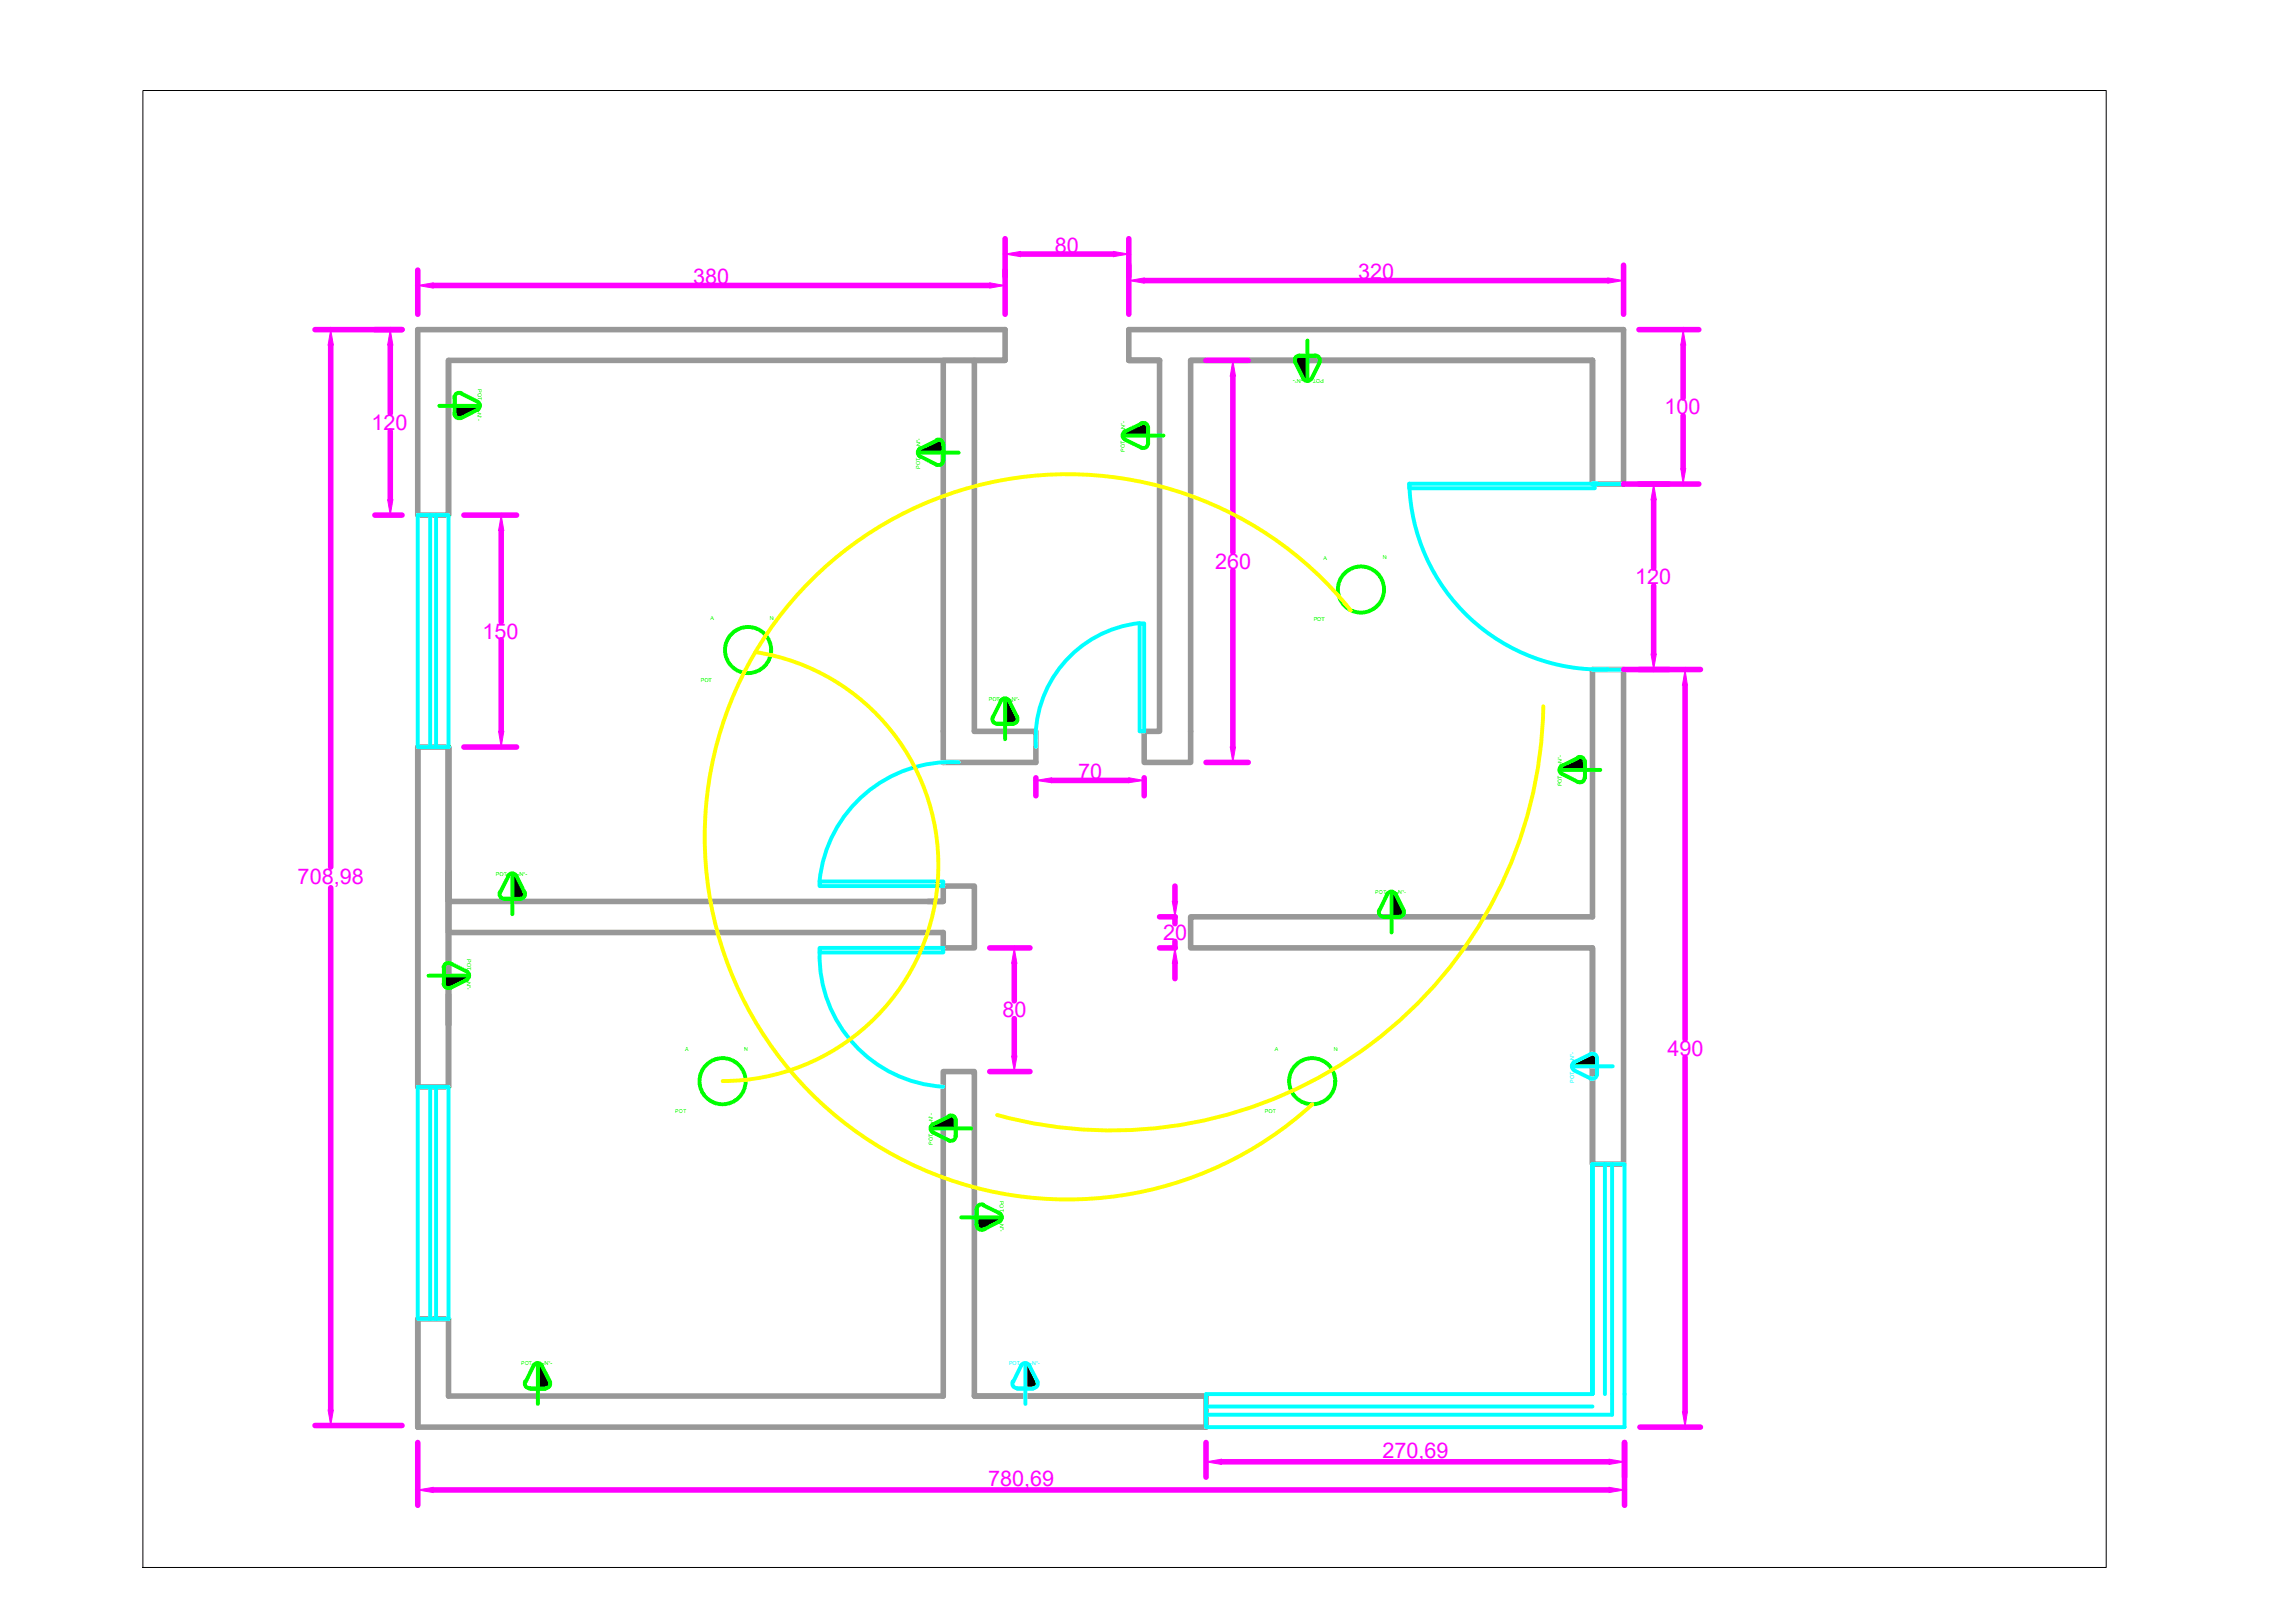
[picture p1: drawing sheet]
<svg xmlns="http://www.w3.org/2000/svg" width="297mm" height="210mm" viewBox="0 0 297 210" stroke-linecap="round" stroke-linejoin="round" font-family="sans-serif">
<defs><g id="words">
<g font-size="2.8" fill="#f0f">
<text x="136.5" y="32.8">80</text>
<text x="89.7" y="36.8">380</text>
<text x="175.7" y="36.1">320</text>
<text x="215.3" y="53.6">100</text>
<text x="48.1" y="55.7">120</text>
<text x="157.2" y="73.6">260</text>
<text x="211.5" y="75.6">120</text>
<text x="62.4" y="82.7">150</text>
<text x="139.5" y="100.8">70</text>
<text x="38.5" y="114.4">708,98</text>
<text x="150.5" y="121.7">20</text>
<text x="129.7" y="131.6">80</text>
<text x="215.7" y="136.6">490</text>
<text x="178.8" y="188.7">270,69</text>
<text x="127.8" y="192.3">780,69</text>
</g>
<g font-size=".7" fill="#0f0">
<text x="61.8" y="53.2" transform="rotate(90 61.8 53.2)">-N°-</text>
<text x="61.8" y="50.4" transform="rotate(90 61.8 50.4)">POT</text>
<text x="168.5" y="49.1" transform="rotate(180 168.5 49.1)">-N°-</text>
<text x="171.3" y="49.1" transform="rotate(180 171.3 49.1)">POT</text>
<text x="119.1" y="57.9" transform="rotate(-90 119.1 57.9)">-N°-</text>
<text x="145.5" y="58.5" transform="rotate(-90 145.5 58.5)">POT</text>
<text x="145.6" y="55.7" transform="rotate(-90 145.6 55.7)">-N°-</text>
<text x="119" y="60.7" transform="rotate(-90 119 60.7)">POT</text>
<text x="171.2" y="72.4">A</text>
<text x="178.9" y="72.4">N</text>
<text x="91.9" y="80.2">A</text>
<text x="99.6" y="80.2">N</text>
<text x="170" y="80.4">POT</text>
<text x="90.7" y="88.3">POT</text>
<text x="127.9" y="90.7">POT</text>
<text x="130.7" y="90.7">-N°-</text>
<text x="202" y="101.8" transform="rotate(-90 202 101.8)">POT</text>
<text x="202" y="99" transform="rotate(-90 202 99)">-N°-</text>
<text x="64.2" y="113.3">POT</text>
<text x="67" y="113.4">-N°-</text>
<text x="177.9" y="115.6">POT</text>
<text x="180.7" y="115.7">-N°-</text>
<text x="60.4" y="124.1" transform="rotate(90 60.4 124.1)">POT</text>
<text x="60.4" y="126.9" transform="rotate(90 60.4 126.9)">-N°-</text>
<text x="88.6" y="136">A</text>
<text x="96.3" y="136">N</text>
<text x="164.9" y="136">A</text>
<text x="172.6" y="136">N</text>
<text x="87.4" y="144">POT</text>
<text x="120.7" y="148.2" transform="rotate(-90 120.7 148.2)">POT</text>
<text x="120.7" y="145.4" transform="rotate(-90 120.7 145.4)">-N°-</text>
<text x="163.6" y="144">POT</text>
<text x="129.4" y="155.4" transform="rotate(90 129.4 155.4)">POT</text>
<text x="129.4" y="158.2" transform="rotate(90 129.4 158.2)">-N°-</text>
<text x="67.4" y="176.7">POT</text>
<text x="70.2" y="176.7">-N°-</text>
</g>
<g font-size=".7" fill="#0ff">
<text x="203.7" y="137.4" transform="rotate(-90 203.7 137.4)">-N°-</text>
<text x="203.7" y="140.1" transform="rotate(-90 203.7 140.1)">POT</text>
<text x="130.5" y="176.7">POT</text>
<text x="133.3" y="176.7">-N°-</text>
</g>
</g></defs>
<!-- layer: 0 -->
<g fill="none" stroke="#989898" stroke-width=".72">
<path d="M58 46.6v20.1M130 42.7h-76v24h4v-20.1h72M146 42.7h64v19.9M146 46.6h4M154 46.6h52v16M58 96.7v44v-44v24M206 86.6v32M210 86.6v64.1M58 128.7v4v-36h-4v44M206 122.7v28M54 170.7v14h102M58 170.7v10h64"/>
<path d="M126.1 180.7h29.9"/>
</g>
<!-- layer: Parede -->
<path d="M130 42.7v3.9h-3.9M146 46.6h4v48h-2v4.1h6v-52.1h52v16h4M146 42.7v3.9h4M58 96.7v20h64M122 98.7h12v-4.1h-7.9v-48h-4.1v52.1M206 86.6h4M58 116.7v4h64v2h4.1v-8h-4.1v2h-2M206 118.6h-52v4.1h52v28h4M54 140.7h4M54 170.7h4M122 180.7v-42h4.1v42h29.9v4" fill="none" stroke="#989898" stroke-width=".72"/>
<!-- layer: Layer1 -->
<g fill="none" stroke="#0ff" stroke-width=".51">
<path d="M54 66.7h4v30h-4zM55.7 66.7v30M56.4 66.7v30M182.3 62.6h24v.6h-24zM182.3 62.6a24.7 24.7 0 0 0 25.7 24M206 62.6h.6h-.6zM206 62.6h4M124 98.7a17.1 17.1 0 0 0-18 15.4M147.4 80.6a15.1 15.1 0 0 0-13.4 16M147.4 80.7h.6v13.9h-.6zM206 86.6h4M106 114.1h16v.6h-16z"/>
<path d="M106 122.7h16v.6h-16zM106 123.2a17 17 0 0 0 16 17.4M203.4 138h5.2M203.7 138.5l2.1 1.1M203.7 137.4a.61 .61 0 0 0-.3 .6 .61 .61 0 0 0 .3 .5M205.7 136.4a.61 .61 0 0 1 .9 .6M205.8 136.4l-2.1 1M206.6 139a.61 .61 0 0 1-.9 .5M206.6 137v2M54 140.7h4v30h-4zM55.7 140.7v30M56.4 140.7v30"/>
<path d="M207.6 150.7v29.7M208.6 150.7v32.4h-52.6M131 178.8a.61 .61 0 0 0 .6 .8M131.6 179.7h2.1M132.1 176.7a.61 .61 0 0 1 .5-.3 .61 .61 0 0 1 .6 .3M132.1 176.7l-1 2.1M132.7 176.4v5.3M133.2 176.7l1 2.1M134.2 178.8a.61 .61 0 0 1-.5 .8M156 180.4h50v-29.7v29.7v-29.7h4.2v34h-54.2zM156 182h50"/>
</g>
<!-- layer: lampada -->
<g fill="none" stroke="#0f0" stroke-width=".51">
<path d="M56.8 52.5h5.3M58.8 53.5a.61 .61 0 0 0 .9 .6M58.8 51.5v2M59.7 50.9a.61 .61 0 0 0-.9 .5M59.7 51l2.1 1M61.7 52a.61 .61 0 0 1 .4 .5 .61 .61 0 0 1-.4 .5l-2 1.1M118.8 58.6h5.2M119.1 58a.61 .61 0 0 0-.4 .6 .61 .61 0 0 0 .4 .5M119.1 59.1l2.1 1M121.1 56.9a.61 .61 0 0 1 .9 .6v2.1a.61 .61 0 0 1-.9 .5M121.2 57l-2.1 1M145.3 56.4h5.2"/>
<path d="M145.6 55.8a.61 .61 0 0 0-.4 .6 .61 .61 0 0 0 .4 .5M145.6 56.9l2.1 1M147.6 54.8a.61 .61 0 0 1 .9 .5M147.7 54.8l-2.1 1M148.5 55.4v2a.61 .61 0 0 1-.9 .5M167.6 46.9l1 2.1M168.1 46a.61 .61 0 0 0-.5 .9M168.1 46h2.1M168.6 49a.61 .61 0 0 0 .5 .3 .61 .61 0 0 0 .6-.3M169.1 44.1v5.2M170.1 46a.61 .61 0 0 1 .6 .9M170.7 46.9l-1 2.1"/>
<path d="M128.4 92.8a.61 .61 0 0 0 .6 .9M129 93.7h2M129.5 90.7a.61 .61 0 0 1 .5-.3 .61 .61 0 0 1 .6 .3M129.5 90.7l-1 2.1M130 90.4v5.3M130.6 90.7l1 2.1M131.6 92.8a.61 .61 0 0 1-.6 .9M201.8 99.6h5.2M202.1 99.1a.61 .61 0 0 0-.4 .5 .61 .61 0 0 0 .4 .6M204.1 98a.61 .61 0 0 1 .9 .6M204.2 98.1l-2.1 1M205 98.6v2.1"/>
<path d="M64.7 115.4a.61 .61 0 0 0 .5 .9M65.3 116.3h2M65.7 113.4a.61 .61 0 0 1 .6-.4 .61 .61 0 0 1 .5 .4M65.8 113.4l-1.1 2.1M66.3 113.1v5.2M66.8 113.4l1 2.1M67.9 115.4a.61 .61 0 0 1-.6 .9M178.4 117.8a.61 .61 0 0 0 .6 .8M178.5 117.8l1-2.1a.61 .61 0 0 1 .5-.3 .61 .61 0 0 1 .6 .3l1 2.1M179 118.6h2M180 115.4v5.3M181.6 117.8a.61 .61 0 0 1-.6 .8"/>
<path d="M202.1 100.1l2.1 1.1M205 100.6a.61 .61 0 0 1-.9 .6M55.4 126.3h5.3M57.4 127.3a.61 .61 0 0 0 .9 .5M57.4 125.3v2M58.3 124.7a.61 .61 0 0 0-.9 .5M58.3 124.7l2.1 1M60.4 125.7a.61 .61 0 0 1 .3 .5 .61 .61 0 0 1-.3 .6M60.4 126.8l-2.1 1M120.4 146h5.3M120.7 146.5l2.1 1.1M120.7 145.5a.61 .61 0 0 0-.3 .5 .61 .61 0 0 0 .3 .6"/>
<path d="M122.8 144.4a.61 .61 0 0 1 .8 .6v2.1M122.8 144.5l-2.1 1M123.6 147a.61 .61 0 0 1-.8 .6M124.4 157.6h5.2M126.4 156.5v2.1M126.4 158.5a.61 .61 0 0 0 .8 .6M127.2 155.9a.61 .61 0 0 0-.8 .6M127.2 156l2.1 1M129.3 157a.61 .61 0 0 1 .3 .5 .61 .61 0 0 1-.3 .6M129.3 158.1l-2.1 1M68 178.8a.61 .61 0 0 0 .5 .8M68.5 179.7h2.1"/>
<path d="M69.6 176.4v5.3M70.1 176.7l1 2.1M70.1 176.7a.61 .61 0 0 0-.5-.3 .61 .61 0 0 0-.6 .3l-1 2.1M71.1 178.8a.61 .61 0 0 1-.5 .8"/>
<circle cx="176.1" cy="76.3" r="2.98"/>
<circle cx="96.8" cy="84.1" r="2.98"/>
<circle cx="93.5" cy="139.9" r="2.98"/>
<circle cx="169.8" cy="139.9" r="2.98"/>
</g>
<g fill="#000" stroke="#000" stroke-width=".13">
<path d="M62.1 52.5v.1zM118.8 58.4v.2zM145.3 56.2v.2zM169 49.3h.1zM130 90.4h.2zM201.8 99.5v.1zM66.3 113.1h.1zM180 115.4h.2zM60.7 126.3v.1zM120.4 145.9v.1zM69.6 176.4h.1z"/>
<path d="M58.8 52.5v1zM58.8 52.5v1.2z"/>
<path d="M58.9 52.5v1.2zM58.8 52.5v1.2z"/>
<path d="M58.9 52.5v1.4zM58.9 52.5v1.2z"/>
<path d="M59 52.5l-.1 1.4 .1 .1zM58.9 52.5h.1l-.1 1.4z"/>
<path d="M59.1 52.5l-.1 1.5h.1zM59 52.5h.1l-.1 1.5z"/>
<path d="M59.2 52.5l-.1 1.5 .1 .1zM59.1 52.5h.1l-.1 1.5z"/>
<path d="M59.3 52.5l-.1 1.6h.1zM59.2 52.5h.1l-.1 1.6z"/>
<path d="M59.4 52.5l-.1 1.6h.1zM59.3 52.5h.1l-.1 1.6z"/>
<path d="M59.5 52.5l-.1 1.6h.1zM59.4 52.5h.1l-.1 1.6z"/>
<path d="M59.6 52.5l-.1 1.6h.1zM59.5 52.5h.1l-.1 1.6z"/>
<path d="M59.7 52.5l-.1 1.6h.1zM59.6 52.5h.1l-.1 1.6z"/>
<path d="M59.7 54.1l2.1-1.1v-.5zM59.7 52.5h2.1l-2.1 1.6z"/>
<path d="M61.8 52.5v.5zM61.8 52.5v.5z"/>
<path d="M61.9 52.5l-.1 .5 .1-.1zM61.8 52.5h.1l-.1 .5z"/>
<path d="M62 52.5l-.1 .4zM61.9 52.5h.1l-.1 .4z"/>
<path d="M62 52.5v.3zM62 52.5v.3z"/>
<path d="M62.1 52.5l-.1 .2zM62 52.5v.2z"/>
<path d="M118.8 58.3v.3zM118.8 58.3v.3z"/>
<path d="M118.9 58.2l-.1 .4zM118.9 58.2l-.1 .4z"/>
<path d="M118.9 58.2v.4zM118.9 58.2v.4z"/>
<path d="M118.9 58.2v.4l.1-.5zM119 58.1v.5h-.1z"/>
<path d="M119 58.1v.5l.1-.6zM119.1 58v.6h-.1z"/>
<path d="M119.1 58v.6l2.1-1.6zM119.1 58.6l2.1-1.6v1.6z"/>
<path d="M121.2 57v1.6l.1-1.6zM121.3 57v1.6h-.1z"/>
<path d="M121.3 57v1.6l.1-1.7zM121.4 56.9v1.7h-.1z"/>
<path d="M121.4 56.9v1.7l.1-1.7zM121.5 56.9v1.7h-.1z"/>
<path d="M121.5 56.9v1.7l.1-1.6zM121.6 57v1.6h-.1z"/>
<path d="M121.6 57v1.6l.1-1.6zM121.7 57v1.6h-.1z"/>
<path d="M121.7 57v1.6l.1-1.5zM121.8 57.1v1.5h-.1z"/>
<path d="M121.8 57.1v1.5l.1-1.5zM121.9 57.1v1.5h-.1z"/>
<path d="M121.9 57.1v1.5v-1.4zM121.9 57.2v1.4z"/>
<path d="M121.9 57.2v1.4zM122 57.3l-.1 1.3z"/>
<path d="M122 57.3v1.3zM122 57.4v1.2z"/>
<path d="M122 57.5v1.1zM122 57.4v1.2z"/>
<path d="M145.3 56.2v.2zM145.3 56.2v.2z"/>
<path d="M145.4 56.1l-.1 .3zM145.4 56.1l-.1 .3z"/>
<path d="M145.4 56.1v.3v-.4zM145.4 56v.4z"/>
<path d="M145.5 55.9l-.1 .1v.4zM145.5 55.9v.5h-.1z"/>
<path d="M145.5 55.9v.5l.1-.6zM145.6 55.8v.6h-.1z"/>
<path d="M145.6 55.8v.6l2.1-1.6zM145.6 56.4l2.1-1.6v1.6z"/>
<path d="M147.7 54.8v1.6l.1-1.6zM147.8 54.8v1.6h-.1z"/>
<path d="M147.8 54.8v1.6l.1-1.6zM147.9 54.8v1.6h-.1z"/>
<path d="M147.9 54.8v1.6l.1-1.6zM148 54.8v1.6h-.1z"/>
<path d="M148 54.8v1.6l.1-1.6zM148.1 54.8v1.6h-.1z"/>
<path d="M148.1 54.8v1.6l.1-1.6zM148.2 54.8v1.6h-.1z"/>
<path d="M148.2 54.8v1.6l.1-1.6zM148.3 54.8v1.6h-.1z"/>
<path d="M148.3 54.8v1.6l.1-1.5zM148.4 54.9v1.5h-.1z"/>
<path d="M148.4 54.9v1.5v-1.4zM148.4 55v1.4z"/>
<path d="M148.4 55v1.4zM148.5 55.1l-.1 1.3z"/>
<path d="M148.5 55.1v1.3zM148.5 55.2v1.2z"/>
<path d="M148.5 55.4v1zM148.5 55.2v1.2z"/>
<path d="M167.5 46.6v.1h1.6zM167.5 46.6h1.6v.1z"/>
<path d="M167.5 46.5v.1h1.6zM167.5 46.5h1.6v.1z"/>
<path d="M167.5 46.7v.1h1.6zM167.5 46.7h1.6v.1z"/>
<path d="M167.6 46.4l-.1 .1h1.6zM167.6 46.4h1.5v.1z"/>
<path d="M167.5 46.8l.1 .1h1.5zM167.5 46.8h1.6v.1z"/>
<path d="M167.6 46.3v.1h1.5zM167.6 46.3h1.5v.1z"/>
<path d="M167.7 46.2l-.1 .1h1.5zM167.7 46.2h1.4v.1z"/>
<path d="M167.7 46.2h1.4l-1.3-.1zM167.8 46.1h1.3v.1z"/>
<path d="M167.8 46.1h1.3zM167.9 46.1h1.2z"/>
<path d="M167.9 46.1h1.2zM168 46l1.1 .1z"/>
<path d="M168.1 46h1zM168 46h1.1z"/>
<path d="M167.6 46.9l1 2.1h.5zM167.6 46.9h1.5v2.1z"/>
<path d="M168.6 49l.1 .1h.4zM168.6 49h.5v.1z"/>
<path d="M168.7 49.1h.4zM168.7 49.1h.4z"/>
<path d="M168.7 49.1l.1 .1h.3zM168.7 49.1h.4v.1z"/>
<path d="M168.8 49.2l.3 .1zM168.8 49.2l.3 .1z"/>
<path d="M168.9 49.3h.2zM168.9 49.3h.2z"/>
<path d="M130 90.4l.2 .1zM130 90.4l.2 .1z"/>
<path d="M130 90.5h.3zM130 90.5h.3z"/>
<path d="M130 90.5h.5zM130 90.5h.5z"/>
<path d="M130 90.5l.5 .1v-.1zM130 90.5l.5 .1h-.5z"/>
<path d="M130 90.6l.6 .1-.1-.1zM130 90.6l.6 .1h-.6z"/>
<path d="M130 90.7l1.6 2.1-1-2.1zM130 90.7l1.6 2.1h-1.6z"/>
<path d="M130 93.6h1.2zM130 93.6h1.3z"/>
<path d="M130 93.6h1.2zM130 93.6l1 .1z"/>
<path d="M130 93.6h1.4zM130 93.6h1.3z"/>
<path d="M130 93.5l1.4 .1 .1-.1zM130 93.5l1.4 .1h-1.4z"/>
<path d="M130 93.4l1.5 .1 .1-.1zM130 93.4l1.5 .1h-1.5z"/>
<path d="M130 92.8l1.6 .1v-.1zM130 92.8l1.6 .1h-1.6z"/>
<path d="M130 93.3l1.6 .1v-.1zM130 93.3l1.6 .1h-1.6z"/>
<path d="M130 92.9l1.6 .1v-.1zM130 92.9l1.6 .1h-1.6z"/>
<path d="M130 93l1.6 .1v-.1zM130 93l1.6 .1h-1.6z"/>
<path d="M130 93.1l1.6 .1v-.1zM130 93.1l1.6 .1h-1.6z"/>
<path d="M130 93.2l1.6 .1v-.1zM130 93.2l1.6 .1h-1.6z"/>
<path d="M201.8 99.4v.2zM201.8 99.4v.2z"/>
<path d="M201.9 99.3l-.1 .3zM201.9 99.3l-.1 .3z"/>
<path d="M201.9 99.2v.4zM201.9 99.2v.4z"/>
<path d="M202 99.1l-.1 .1v.4zM202 99.1v.5h-.1z"/>
<path d="M202 99.1v.5l.1-.5zM202.1 99.1v.5h-.1z"/>
<path d="M202.1 99.1v.5l2.1-1.5zM202.1 99.6l2.1-1.5v1.5z"/>
<path d="M204.2 98.1v1.5l.1-1.6zM204.3 98v1.6h-.1z"/>
<path d="M204.3 98v1.6l.1-1.6zM204.4 98v1.6h-.1z"/>
<path d="M204.4 98v1.6l.1-1.6zM204.5 98v1.6h-.1z"/>
<path d="M204.5 98v1.6l.1-1.6zM204.6 98v1.6h-.1z"/>
<path d="M204.6 98v1.6l.1-1.5zM204.7 98.1v1.5h-.1z"/>
<path d="M204.7 98.1v1.5l.1-1.5zM204.8 98.1v1.5h-.1z"/>
<path d="M204.8 98.1v1.5l.1-1.4zM204.9 98.2v1.4h-.1z"/>
<path d="M204.9 98.2v1.4zM204.9 98.3v1.3z"/>
<path d="M204.9 98.3v1.3l.1-1.2zM205 98.4v1.2h-.1z"/>
<path d="M205 98.5v1.1zM205 98.4v1.2z"/>
<path d="M205 98.5v1.1zM205 98.6v1z"/>
<path d="M66.3 113.1h.2zM66.3 113.1h.2z"/>
<path d="M66.3 113.1h.3zM66.3 113.1h.3z"/>
<path d="M66.3 113.1l.4 .1-.1-.1zM66.3 113.1l.4 .1h-.4z"/>
<path d="M66.3 113.2l.5 .1-.1-.1zM66.3 113.2l.5 .1h-.5z"/>
<path d="M66.3 113.3l.5 .1v-.1zM66.3 113.3l.5 .1h-.5z"/>
<path d="M66.3 113.4l1.5 2.1-1-2.1zM66.3 113.4l1.5 2.1h-1.5z"/>
<path d="M66.3 116.3h1zM66.3 116.3h1.1z"/>
<path d="M66.3 116.3h1.2zM66.3 116.3h1.1z"/>
<path d="M66.3 116.2h1.3zM66.3 116.2l1.2 .1z"/>
<path d="M66.3 116.1l1.3 .1 .1-.1zM66.3 116.1l1.3 .1h-1.3z"/>
<path d="M66.3 116.1h1.4h.1zM66.3 116.1h1.4h-1.4z"/>
<path d="M66.3 115.5l1.6 .1-.1-.1zM66.3 115.5l1.6 .1h-1.6z"/>
<path d="M66.3 116l1.5 .1v-.1zM66.3 116l1.5 .1h-1.5z"/>
<path d="M66.3 115.6l1.6 .1v-.1zM66.3 115.6l1.6 .1h-1.6z"/>
<path d="M66.3 115.9l1.5 .1 .1-.1zM66.3 115.9l1.5 .1h-1.5z"/>
<path d="M66.3 115.7l1.6 .1v-.1zM66.3 115.7l1.6 .1h-1.6z"/>
<path d="M66.3 115.8l1.6 .1v-.1zM66.3 115.8l1.6 .1h-1.6z"/>
<path d="M180 115.4h.2zM180 115.4h.2z"/>
<path d="M180 115.4l.4 .1zM180 115.4l.4 .1h-.4z"/>
<path d="M180 115.5l.5 .1zM180 115.5l.5 .1z"/>
<path d="M180 115.6h.5zM180 115.6h.5h-.5z"/>
<path d="M180 115.6l.6 .1-.1-.1zM180 115.6l.6 .1h-.6z"/>
<path d="M180 115.7l1.6 2.1-1-2.1zM180 115.7l1.6 2.1h-1.6z"/>
<path d="M180 118.6h1zM180 118.6h1.2z"/>
<path d="M180 118.6h1.3zM180 118.6h1.2z"/>
<path d="M180 118.6h1.4zM180 118.6h1.3z"/>
<path d="M180 118.5h1.5zM180 118.5l1.4 .1z"/>
<path d="M180 118.4l1.5 .1 .1-.1zM180 118.4l1.5 .1h-1.5z"/>
<path d="M180 117.8l1.6 .1v-.1zM180 117.8l1.6 .1h-1.6z"/>
<path d="M180 118.3l1.6 .1v-.1zM180 118.3l1.6 .1h-1.6z"/>
<path d="M180 117.9l1.6 .1v-.1zM180 117.9l1.6 .1h-1.6z"/>
<path d="M180 118l1.7 .1-.1-.1zM180 118l1.7 .1h-1.7z"/>
<path d="M180 118.2l1.6 .1v-.1zM180 118.2l1.6 .1h-1.6z"/>
<path d="M180 118.1l1.6 .1 .1-.1zM180 118.1l1.6 .1h-1.6z"/>
<path d="M57.4 126.3v1zM57.4 126.3v1.1z"/>
<path d="M57.5 126.3v1.2zM57.4 126.3v1.1z"/>
<path d="M57.5 126.3v1.3zM57.5 126.3v1.2z"/>
<path d="M57.6 126.3l-.1 1.3 .1 .1zM57.5 126.3h.1l-.1 1.3z"/>
<path d="M57.7 126.3l-.1 1.4 .1 .1zM57.6 126.3h.1l-.1 1.4z"/>
<path d="M57.8 126.3l-.1 1.5h.1zM57.7 126.3h.1l-.1 1.5z"/>
<path d="M57.9 126.3l-.1 1.5 .1 .1zM57.8 126.3h.1l-.1 1.5z"/>
<path d="M58 126.3l-.1 1.6h.1zM57.9 126.3h.1l-.1 1.6z"/>
<path d="M58.1 126.3l-.1 1.6h.1zM58 126.3h.1l-.1 1.6z"/>
<path d="M58.2 126.3l-.1 1.6h.1zM58.1 126.3h.1l-.1 1.6z"/>
<path d="M58.3 126.3l-.1 1.6 .1-.1zM58.2 126.3h.1l-.1 1.6z"/>
<path d="M58.3 127.8l2.1-1v-.5zM58.3 126.3h2.1l-2.1 1.5z"/>
<path d="M60.4 126.3v.5v-.1zM60.4 126.3v.5z"/>
<path d="M60.5 126.3l-.1 .4h.1zM60.4 126.3h.1l-.1 .4z"/>
<path d="M60.6 126.3l-.1 .4 .1-.1zM60.5 126.3h.1l-.1 .4z"/>
<path d="M60.6 126.3v.3zM60.6 126.3v.3z"/>
<path d="M60.7 126.3l-.1 .2zM60.6 126.3v.2z"/>
<path d="M120.4 145.8v.2zM120.4 145.8v.2z"/>
<path d="M120.5 145.7l-.1 .3zM120.5 145.7v.3h-.1z"/>
<path d="M120.6 145.6l-.1 .4zM120.6 145.6l-.1 .4z"/>
<path d="M120.6 145.6v.4v-.5zM120.6 145.5v.5z"/>
<path d="M120.6 145.5v.5l.1-.5zM120.7 145.5v.5h-.1z"/>
<path d="M120.7 145.5v.5l2.1-1.5zM120.7 146l2.1-1.5v1.5z"/>
<path d="M122.8 144.5v1.5l.1-1.6zM122.9 144.4v1.6h-.1z"/>
<path d="M122.9 144.4v1.6l.1-1.6zM123 144.4v1.6h-.1z"/>
<path d="M123 144.4v1.6l.1-1.6zM123.1 144.4v1.6h-.1z"/>
<path d="M123.1 144.4v1.6l.1-1.6zM123.2 144.4v1.6h-.1z"/>
<path d="M123.2 144.4v1.6l.1-1.5zM123.3 144.5v1.5h-.1z"/>
<path d="M123.3 144.5v1.5l.1-1.5zM123.4 144.5v1.5h-.1z"/>
<path d="M123.4 144.5v1.5l.1-1.4zM123.5 144.6v1.4h-.1z"/>
<path d="M123.5 144.6v1.4zM123.6 144.7l-.1 1.3z"/>
<path d="M123.6 144.7v1.3v-1.2zM123.6 144.8v1.2z"/>
<path d="M123.6 144.9v1.1zM123.6 144.8v1.2z"/>
<path d="M123.6 145v1zM123.6 144.9v1.1z"/>
<path d="M126.4 157.6v1.1zM126.4 157.6v1.2z"/>
<path d="M126.4 157.6v1.1zM126.4 157.6v1z"/>
<path d="M126.5 157.6l-.1 1.2 .1 .1zM126.4 157.6h.1l-.1 1.2z"/>
<path d="M126.5 157.6v1.3zM126.5 157.6v1.3z"/>
<path d="M126.6 157.6l-.1 1.3 .1 .1zM126.5 157.6h.1l-.1 1.3z"/>
<path d="M126.7 157.6l-.1 1.4 .1 .1zM126.6 157.6h.1l-.1 1.4z"/>
<path d="M126.8 157.6l-.1 1.5 .1 .1zM126.7 157.6h.1l-.1 1.5z"/>
<path d="M126.9 157.6l-.1 1.6h.1zM126.8 157.6h.1l-.1 1.6z"/>
<path d="M127 157.6l-.1 1.6h.1zM126.9 157.6h.1l-.1 1.6z"/>
<path d="M127.1 157.6l-.1 1.6h.1zM127 157.6h.1l-.1 1.6z"/>
<path d="M127.2 157.6l-.1 1.6 .1-.1zM127.1 157.6h.1l-.1 1.6z"/>
<path d="M127.2 159.1l2.1-1v-.5zM127.2 157.6h2.1l-2.1 1.5z"/>
<path d="M129.4 157.6l-.1 .5 .1-.1zM129.3 157.6h.1l-.1 .5z"/>
<path d="M129.5 157.6l-.1 .4 .1-.1zM129.4 157.6h.1l-.1 .4z"/>
<path d="M129.5 157.6v.3zM129.5 157.6v.3z"/>
<path d="M129.6 157.6l-.1 .2zM129.5 157.6v.2z"/>
<path d="M129.6 157.6v.2zM129.6 157.6v.2z"/>
<path d="M69.6 176.4l.2 .1zM69.6 176.4l.2 .1z"/>
<path d="M69.6 176.5h.3zM69.6 176.5h.3z"/>
<path d="M69.6 176.5l.4 .1zM69.6 176.5l.4 .1z"/>
<path d="M69.6 176.6h.4zM69.6 176.6h.4h-.4z"/>
<path d="M69.6 176.6l.5 .1-.1-.1zM69.6 176.6l.5 .1h-.5z"/>
<path d="M69.6 176.7l1.5 2.1-1-2.1zM69.6 176.7l1.5 2.1h-1.5z"/>
<path d="M69.6 179.6h1.1zM69.6 179.6h1.2z"/>
<path d="M69.6 179.6h1.1zM69.6 179.6l1 .1z"/>
<path d="M69.6 179.6h1.2h.1zM69.6 179.6h1.2h-1.2z"/>
<path d="M69.6 179.5h1.4zM69.6 179.5l1.3 .1z"/>
<path d="M69.6 179.4l1.4 .1 .1-.1zM69.6 179.4l1.4 .1h-1.4z"/>
<path d="M69.6 178.8l1.5 .1v-.1zM69.6 178.8l1.5 .1h-1.5z"/>
<path d="M69.6 178.9l1.6 .1-.1-.1zM69.6 178.9l1.6 .1h-1.6z"/>
<path d="M69.6 179.2l1.5 .2v-.2zM69.6 179.2l1.5 .2h-1.5z"/>
<path d="M69.6 179.4h1.5zM69.6 179.4h1.5h-1.5z"/>
<path d="M69.6 179l1.6 .1v-.1zM69.6 179l1.6 .1h-1.6z"/>
<path d="M69.6 179.1l1.5 .1 .1-.1zM69.6 179.1l1.5 .1h-1.5z"/>
</g>
<!-- layer: Layer1 -->
<g fill="#000" stroke="#000" stroke-width=".13">
<path d="M203.4 137.9v.1z"/>
<path d="M203.4 137.8v.2zM203.4 137.8v.2z"/>
<path d="M203.5 137.7l-.1 .3zM203.5 137.7v.3h-.1z"/>
<path d="M203.5 137.6v.4zM203.5 137.6v.4z"/>
<path d="M203.5 137.6v.4l.1-.5zM203.6 137.5v.5h-.1z"/>
<path d="M203.6 137.5v.5l.1-.6zM203.7 137.4v.6h-.1z"/>
<path d="M203.7 137.4v.6l2.1-1.6zM203.7 138l2.1-1.6v1.6z"/>
<path d="M205.8 136.4v1.6l.1-1.6zM205.9 136.4v1.6h-.1z"/>
<path d="M205.9 136.4v1.6l.1-1.6zM206 136.4v1.6h-.1z"/>
<path d="M206 136.4v1.6l.1-1.7zM206.1 136.3v1.7h-.1z"/>
<path d="M206.1 136.3v1.7l.1-1.6zM206.2 136.4v1.6h-.1z"/>
<path d="M206.2 136.4v1.6l.1-1.6zM206.3 136.4v1.6h-.1z"/>
<path d="M206.3 136.4v1.6l.1-1.5zM206.4 136.5v1.5h-.1z"/>
<path d="M206.4 136.5v1.5l.1-1.4zM206.5 136.6v1.4h-.1z"/>
<path d="M206.5 136.6v1.4zM206.5 136.6v1.4z"/>
<path d="M206.5 136.6v1.4zM206.6 136.7l-.1 1.3z"/>
<path d="M206.6 136.7v1.3zM206.6 136.8v1.2z"/>
<path d="M206.6 137v1zM206.6 136.8v1.2z"/>
<path d="M132.7 176.4l.2 .1zM132.7 176.4l.2 .1z"/>
<path d="M132.7 176.5h.3zM132.7 176.5h.3z"/>
<path d="M132.7 176.5l.3 .1zM132.7 176.5l.3 .1z"/>
<path d="M132.7 176.6h.4h-.1zM132.7 176.6h.4h-.4z"/>
<path d="M132.7 176.6l.5 .1-.1-.1zM132.7 176.6l.5 .1h-.5z"/>
<path d="M132.7 176.7l1.5 2.1-1-2.1zM132.7 176.7l1.5 2.1h-1.5z"/>
<path d="M132.7 179.6h1.1zM132.7 179.6h1.2z"/>
<path d="M132.7 179.6h1.1zM132.7 179.6l1 .1z"/>
<path d="M132.7 179.6h1.2h.1zM132.7 179.6h1.2h-1.2z"/>
<path d="M132.7 179.5h1.4zM132.7 179.5l1.3 .1z"/>
<path d="M132.7 179.4l1.4 .1v-.1zM132.7 179.4l1.4 .1h-1.4z"/>
<path d="M132.7 178.8l1.6 .1-.1-.1zM132.7 178.8l1.6 .1h-1.6z"/>
<path d="M132.7 179.4h1.4h.1zM132.7 179.4h1.4h-1.4z"/>
<path d="M132.7 178.9l1.6 .1v-.1zM132.7 178.9l1.6 .1h-1.6z"/>
<path d="M132.7 179l1.6 .1v-.1zM132.7 179l1.6 .1h-1.6z"/>
<path d="M132.7 179.1l1.6 .1v-.1zM132.7 179.1l1.6 .1h-1.6z"/>
<path d="M132.7 179.2l1.5 .2 .1-.2zM132.7 179.2l1.5 .2h-1.5z"/>
</g>
<!-- layer: Layer2 -->
<g fill="none" stroke="#f0f" stroke-width=".72">
<path d="M54 35v5.7M56 36.9h72M130 30.9v9.8M132 32.9h12M146 30.9v9.8M148 36.3h60M210 34.3v6.4M40.8 42.7h11.2M42.8 44.6v67.6M50.5 44.6v8.9M50.5 55.8v8.9M156 46.6h5.5"/>
<path d="M159.5 48.7v22.8M212 42.7h7.8M217.7 44.6v6.9M217.7 53.8v6.8M48.5 66.7h3.5M60 66.7h6.8M64.8 68.7v11.8M159.5 73.8v22.9M210 62.6h9.8M213.9 64.7v8.8M213.9 75.8v8.9M60 96.7h6.8"/>
<path d="M64.8 82.8v11.8M156 98.7h5.5M210 86.6h10M218 88.7v45.8M42.8 114.9v67.6M134 100.7v2.3M136 101h10M148 100.7v2.3M150 118.6h2M152 114.7v2M152 118.6v.9M128 122.7h5.3"/>
<path d="M128 138.7h5.3M131.2 124.7v4.8M131.2 131.8v4.9M150 122.7h2M152 121.8v.9M152 124.7v1.9M218 136.8v45.9M40.8 184.5h11.2M54 186.7v8.1M56 192.8h152.2M156 186.7v4.5M158 189.2h50.2"/>
<path d="M210.2 186.7v8.1M212.2 184.7h7.8"/>
</g>
<g fill="#f0f" stroke="#f0f" stroke-width=".13">
<path d="M42.8 42.7l.3 1.9h-.7z"/>
<path d="M42.4 182.5h.7l-.3 2z"/>
<path d="M54 36.9l2-.3v.7z"/>
<path d="M128 36.6l2 .3-2 .4z"/>
<path d="M146 36.3l2-.3v.6z"/>
<path d="M208 36l2 .3-2 .3z"/>
<path d="M130 32.9l2-.4v.7z"/>
<path d="M144 32.5l2 .4-2 .3z"/>
<path d="M217.7 42.7l.4 1.9h-.6z"/>
<path d="M217.5 60.6h.6l-.4 2z"/>
<path d="M218 86.6l.3 2.1h-.6z"/>
<path d="M217.7 182.7h.6l-.3 2z"/>
<path d="M54 192.8l2-.3v.7z"/>
<path d="M208.2 192.5l2 .3-2 .4z"/>
<path d="M156 189.2l2-.4v.7z"/>
<path d="M208.2 188.8l2 .4-2 .3z"/>
<path d="M131.2 122.7l.4 2h-.7z"/>
<path d="M130.9 136.7h.7l-.4 2z"/>
<path d="M151.7 116.7h.6l-.3 1.9z"/>
<path d="M152 122.7l.3 2h-.6z"/>
<path d="M134 101l2-.3v.6z"/>
<path d="M146 100.7l2 .3-2 .3z"/>
<path d="M213.9 62.6l.4 2.1h-.7z"/>
<path d="M213.6 84.7h.7l-.4 1.9z"/>
<path d="M64.8 66.7l.4 2h-.7z"/>
<path d="M64.5 94.6h.7l-.4 2.1z"/>
<path d="M159.5 46.6l.3 2.1h-.6z"/>
<path d="M159.2 96.7h.6l-.3 2z"/>
<path d="M50.5 42.7l.3 1.9h-.6z"/>
<path d="M50.2 64.7h.6l-.3 2z"/>
</g>
<!-- layer: ELETRODUTO -->
<path d="M174.7 79a46.9 46.9 0 0 0-66.7-6.7 46.9 46.9 0 0 0-5.2 66.9 46.9 46.9 0 0 0 67 3.7M97.7 84.4a27.9 27.9 0 0 1 23.6 29.7 27.9 27.9 0 0 1-27.8 25.8M199.7 91.4a55.9 55.9 0 0 1-70.7 52.9" fill="none" stroke="#ff0" stroke-width=".51"/>
<!-- layer: mv -->
<path d="M18.5 11.7h254v191.1h-254z" fill="none" stroke="#000" stroke-width=".13"/>
<use href="#words"/>
</svg>
